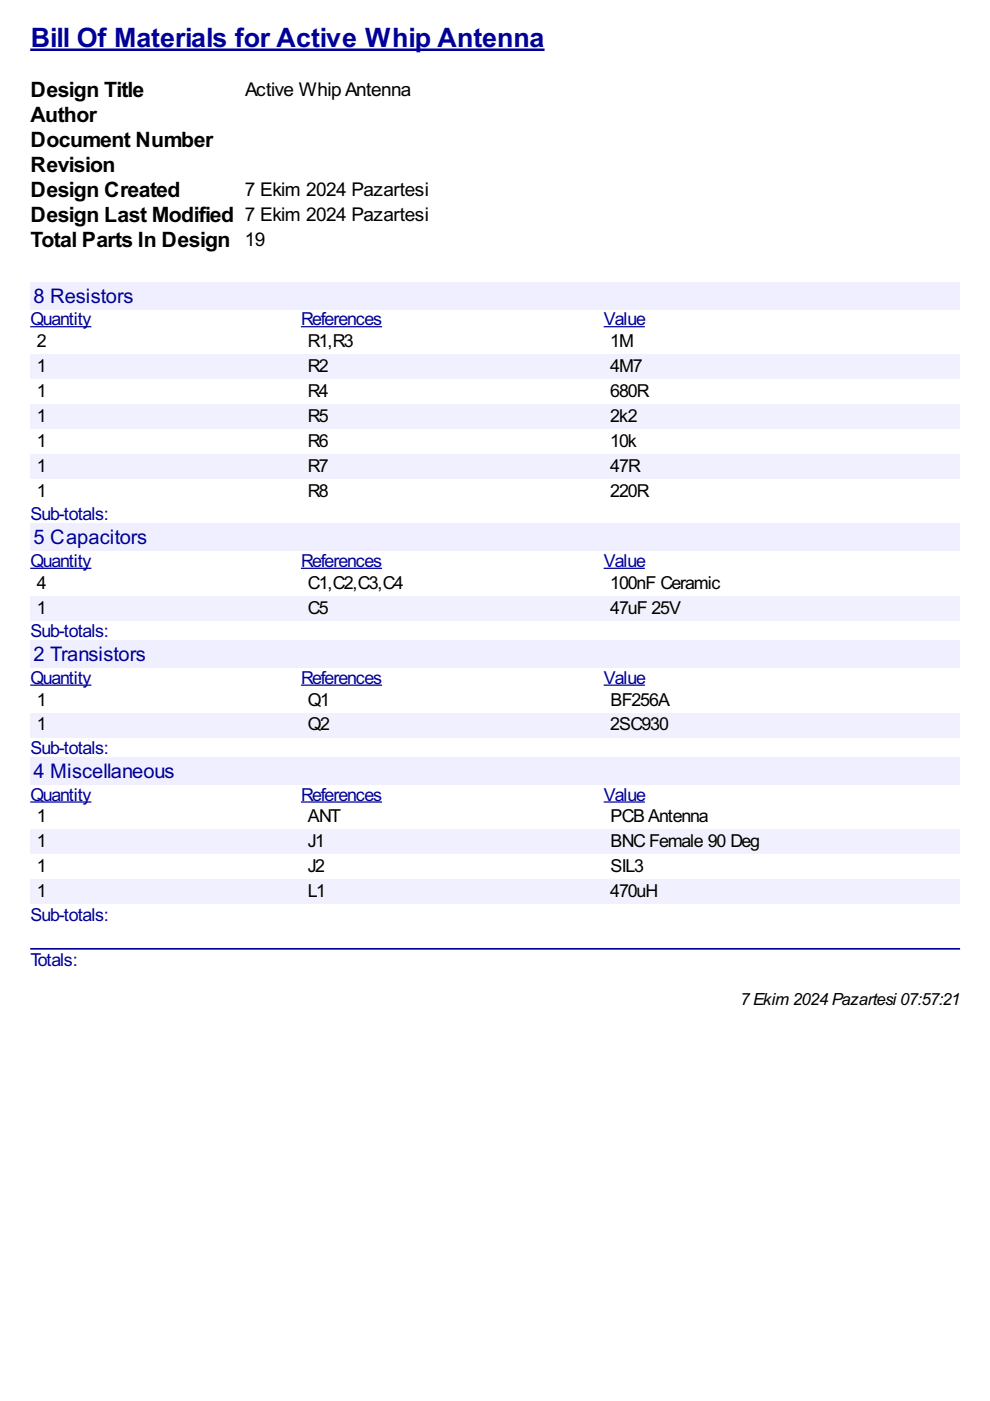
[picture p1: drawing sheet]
<svg xmlns="http://www.w3.org/2000/svg" width="210mm" height="297mm" viewBox="0 0 210 297" stroke-linecap="round" stroke-linejoin="round" font-family="sans-serif">
<defs><g id="words">
<text font-size="6.3" fill="#009" x="6.5" y="10">Bill Of Materials for Active Whip Antenna</text>
<g font-size="5">
<text x="6.5" y="20.6">Design Title</text>
<text x="6.5" y="25.9">Author</text>
<text x="6.5" y="31.2">Document Number</text>
<text x="6.5" y="36.5">Revision</text>
<text x="6.5" y="41.8">Design Created</text>
<text x="6.5" y="47.1">Design Last Modified 7 Ekim 2024 Pazartesi</text>
<text x="6.5" y="52.3">Total Parts In Design 19</text>
</g>
<g font-size="4.8" fill="#009">
<text x="7.1" y="64.2">8 Resistors</text>
<text x="7.1" y="115.4">5 Capacitors</text>
<text x="7.1" y="140.2">2 Transistors</text>
<text x="7.1" y="164.9">4 Miscellaneous</text>
</g>
<g font-size="4.5">
<text x="52" y="20.3">Active WhipAntenna</text>
<text x="51.9" y="41.5">7 Ekim 2024 Pazartesi</text>
</g>
<g font-size="4.2" fill="#009">
<text x="6.5" y="69">Quantity</text>
<text x="63.9" y="69">References</text>
<text x="128" y="69">Value</text>
<text x="6.5" y="110.3">Sub-totals:</text>
<text x="6.5" y="120.2">Quantity</text>
<text x="63.9" y="120.2">References</text>
<text x="128" y="120.2">Value</text>
<text x="6.5" y="135">Sub-totals:</text>
<text x="6.5" y="145">Quantity</text>
<text x="63.9" y="145">References</text>
<text x="128" y="145">Value</text>
<text x="6.5" y="159.8">Sub-totals:</text>
<text x="6.5" y="169.8">Quantity</text>
<text x="63.9" y="169.8">References</text>
<text x="128" y="169.8">Value</text>
<text x="6.5" y="195.2">Sub-totals:</text>
<text x="6.5" y="204.8">Totals:</text>
</g>
<g font-size="4.2">
<text x="7.8" y="73.6">2</text>
<text x="65.3" y="73.6">R1,R3</text>
<text x="129.4" y="73.6">1M</text>
<text x="7.8" y="78.9">1</text>
<text x="65.3" y="78.9">R2</text>
<text x="129.4" y="78.9">4M7</text>
<text x="7.8" y="84.2">1</text>
<text x="7.8" y="89.5">1</text>
<text x="65.3" y="84.2">R4</text>
<text x="65.3" y="89.5">R5</text>
<text x="129.4" y="84.2">680R</text>
<text x="129.4" y="89.5">2k2</text>
<text x="7.8" y="94.7">1</text>
<text x="65.3" y="94.7">R6</text>
<text x="129.4" y="94.7">10k</text>
<text x="7.8" y="100">1</text>
<text x="65.3" y="100">R7</text>
<text x="129.4" y="100">47R</text>
<text x="7.8" y="105.3">1</text>
<text x="65.3" y="105.3">R8</text>
<text x="129.4" y="105.3">220R</text>
<text x="7.8" y="124.8">4</text>
<text x="65.3" y="124.8">C1,C2,C3,C4</text>
<text x="129.4" y="124.8">100nF Ceramic</text>
<text x="7.8" y="130.1">1</text>
<text x="65.3" y="130.1">C5</text>
<text x="129.4" y="130.1">47uF 25V</text>
<text x="7.8" y="149.6">1</text>
<text x="65.3" y="149.6">Q1</text>
<text x="129.5" y="149.6">BF256A</text>
<text x="7.8" y="154.9">1</text>
<text x="65.3" y="154.9">Q2</text>
<text x="129.4" y="154.9">2SC930</text>
<text x="7.8" y="174.4">1</text>
<text x="7.8" y="179.7">1</text>
<text x="65.3" y="174.4">ANT</text>
<text x="65.3" y="179.7">J1</text>
<text x="129.5" y="174.4">PCBAntenna</text>
<text x="129.5" y="179.7">BNC Female 90 Deg</text>
<text x="7.8" y="184.9">1</text>
<text x="65.3" y="184.9">J2</text>
<text x="129.5" y="184.9">SIL3</text>
<text x="7.8" y="190.2">1</text>
<text x="65.3" y="190.2">L1</text>
<text x="129.4" y="190.2">470uH</text>
</g>
<text font-size="4" x="157" y="213">7Ekim 2024 Pazartesi07:57:21</text>
</g></defs>
<path d="M6.4 10.6h109.1" fill="none" stroke="#009" stroke-width=".53"/>
<g fill="#efefff">
<path d="M6.4 59.8h197.2v5.8h-197.2z"/>
<path d="M6.9 60h21.2v4.8h-21.2z"/>
</g>
<path d="M6.4 69.3h13M63.8 69.3h17.2M128 69.3h8.7" fill="none" stroke="#009" stroke-width=".26"/>
<g fill="#f0f0fe">
<path d="M6.4 75.1h57.4v5.3h-57.4z"/>
<path d="M7.7 75.4h1.8v4.2h-1.8z"/>
<path d="M63.8 75.1h64.2v5.3h-64.2z"/>
<path d="M65.1 75.4h4.2v4.2h-4.2z"/>
<path d="M128 75.1h75.6v5.3h-75.6z"/>
<path d="M129.2 75.4h6.6v4.2h-6.6z"/>
<path d="M6.4 85.7h57.4v5.3h-57.4z"/>
<path d="M7.7 86h1.8v4.2h-1.8z"/>
<path d="M63.8 85.7h64.2v5.3h-64.2z"/>
<path d="M65.1 86h4.2v4.2h-4.2z"/>
<path d="M128 85.7h75.6v5.3h-75.6z"/>
<path d="M129.2 86h5.5v4.2h-5.5z"/>
<path d="M6.4 96.3h57.4v5.2h-57.4z"/>
<path d="M7.7 96.5h1.8v4.3h-1.8z"/>
<path d="M63.8 96.3h64.2v5.2h-64.2z"/>
<path d="M65.1 96.5h4.2v4.3h-4.2z"/>
<path d="M128 96.3h75.6v5.2h-75.6z"/>
<path d="M129.2 96.5h6v4.3h-6z"/>
</g>
<g fill="#efefff">
<path d="M6.4 111.1h197.2v5.7h-197.2z"/>
<path d="M6.9 111.4h24.1v4.7h-24.1z"/>
</g>
<path d="M6.4 120.5h13M63.8 120.5h17.2M128 120.5h8.7" fill="none" stroke="#009" stroke-width=".26"/>
<g fill="#f0f0fe">
<path d="M6.4 126.3h57.4v5.3h-57.4z"/>
<path d="M7.7 126.4h1.8v4.3h-1.8z"/>
<path d="M63.8 126.3h64.2v5.3h-64.2z"/>
<path d="M65.1 126.4h4.2v4.3h-4.2z"/>
<path d="M128 126.3h75.6v5.3h-75.6z"/>
<path d="M129.2 126.4h14.8v4.3h-14.8z"/>
</g>
<g fill="#efefff">
<path d="M6.4 135.8h197.2v5.8h-197.2z"/>
<path d="M6.9 136h23.8v4.7h-23.8z"/>
</g>
<path d="M6.4 145.3h13M63.8 145.3h17.2M128 145.3h8.7" fill="none" stroke="#009" stroke-width=".26"/>
<g fill="#f0f0fe">
<path d="M6.4 151.1h57.4v5.3h-57.4z"/>
<path d="M7.7 151.3h1.8v4.2h-1.8z"/>
<path d="M63.8 151.1h64.2v5.3h-64.2z"/>
<path d="M65.1 151.3h4.5v4.2h-4.5z"/>
<path d="M128 151.1h75.6v5.3h-75.6z"/>
<path d="M129.2 151.3h12.1v4.2h-12.1z"/>
</g>
<g fill="#efefff">
<path d="M6.4 160.6h197.2v5.7h-197.2z"/>
<path d="M6.9 160.8h29.9v4.8h-29.9z"/>
</g>
<path d="M6.4 170h13M63.8 170h17.2M128 170h8.7" fill="none" stroke="#009" stroke-width=".26"/>
<g fill="#f0f0fe">
<path d="M6.4 175.9h57.4v5.3h-57.4z"/>
<path d="M7.7 176.2h1.8v4.2h-1.8z"/>
<path d="M63.8 175.9h64.2v5.3h-64.2z"/>
<path d="M65.1 176.2h3.5v4.2h-3.5z"/>
<path d="M128 175.9h75.6v5.3h-75.6z"/>
<path d="M129.2 176.2h31.5v4.2h-31.5z"/>
<path d="M6.4 186.4h57.4v5.3h-57.4z"/>
<path d="M7.7 186.7h1.8v4.3h-1.8z"/>
<path d="M63.8 186.4h64.2v5.3h-64.2z"/>
<path d="M65.1 186.7h3.7v4.3h-3.7z"/>
<path d="M128 186.4h75.6v5.3h-75.6z"/>
<path d="M129.2 186.7h9.8v4.3h-9.8z"/>
</g>
<path d="M6.6 201.2h196.8" fill="none" stroke="#009" stroke-width=".35"/>
<use href="#words"/>
</svg>
